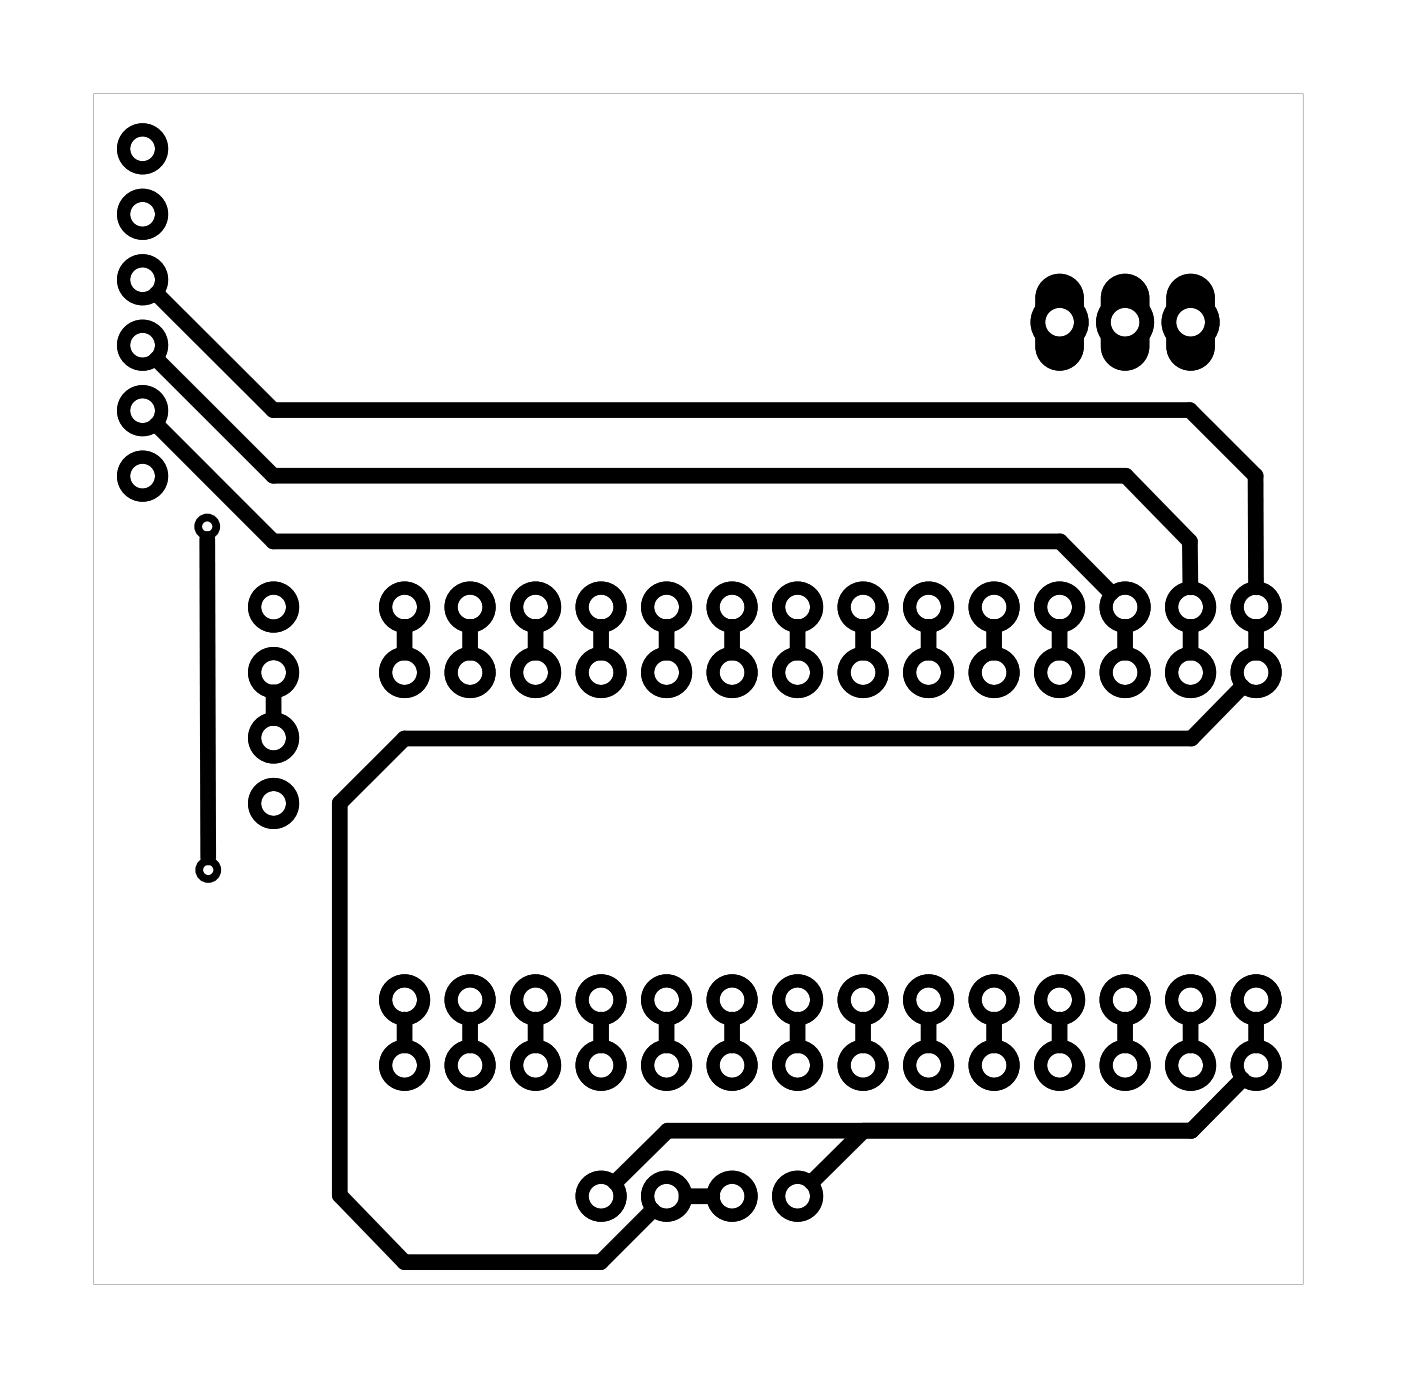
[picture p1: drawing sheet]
<svg xmlns="http://www.w3.org/2000/svg" width="54mm" height="54mm" viewBox="0 0 54 54" stroke-linecap="round" stroke-linejoin="round" font-family="sans-serif">
<g fill="#000">
<path d="M3.6 3.6h46.9v46.2h-46.9zM3.6 3.6v46.2h46.9v-46.2z"/>
<path d="M40.4 10.9a.94 .94 0 0 1 1-.2 .94 .94 0 0 1 .6 .9v1.8a.94 .94 0 0 1-.9 1 .94 .94 0 0 1-1-1v-1.8l.1-.4zM40.5 12.5a.56 .56 0 0 0 1.1 0 .56 .56 0 0 0-1.1 0z"/>
<path d="M40.4 10.9a.94 .94 0 0 1 1-.2 .94 .94 0 0 1 .6 .9v1.8a.94 .94 0 0 1-.9 1 .94 .94 0 0 1-1-1v-1.8l.1-.4zM40.5 12.5a.56 .56 0 0 0 1.1 0 .56 .56 0 0 0-1.1 0z"/>
<path d="M43 10.9a.94 .94 0 0 1 1-.2 .94 .94 0 0 1 .6 .9v1.8a.94 .94 0 0 1-1 1 .94 .94 0 0 1-.9-1v-1.8l.1-.4zM43.1 12.5a.56 .56 0 0 0 1.1 0 .56 .56 0 0 0-1.1 0z"/>
<path d="M43 10.9a.94 .94 0 0 1 1-.2 .94 .94 0 0 1 .6 .9v1.8a.94 .94 0 0 1-1 1 .94 .94 0 0 1-.9-1v-1.8l.1-.4zM43.1 12.5a.56 .56 0 0 0 1.1 0 .56 .56 0 0 0-1.1 0z"/>
<path d="M45.5 10.9a.94 .94 0 0 1 1-.2 .94 .94 0 0 1 .6 .9v1.8a.94 .94 0 0 1-.9 1 .94 .94 0 0 1-1-1v-1.8l.1-.4zM45.6 12.5a.56 .56 0 0 0 1.1 0 .56 .56 0 0 0-1.1 0z"/>
<path d="M45.5 10.9a.94 .94 0 0 1 1-.2 .94 .94 0 0 1 .6 .9v1.8a.94 .94 0 0 1-.9 1 .94 .94 0 0 1-1-1v-1.8l.1-.4zM45.6 12.5a.56 .56 0 0 0 1.1 0 .56 .56 0 0 0-1.1 0z"/>
</g>
<g fill="none" stroke="#000" stroke-width=".51">
<circle cx="5.5" cy="15.9" r=".74"/>
<circle cx="5.5" cy="18.5" r=".74"/>
<circle cx="5.5" cy="10.9" r=".74"/>
<circle cx="5.5" cy="13.4" r=".74"/>
<circle cx="5.5" cy="5.8" r=".74"/>
<circle cx="5.5" cy="8.3" r=".74"/>
<circle cx="10.6" cy="28.6" r=".74"/>
<circle cx="10.6" cy="31.2" r=".74"/>
<circle cx="10.6" cy="26.1" r=".74"/>
<circle cx="10.6" cy="23.6" r=".74"/>
<circle cx="15.7" cy="38.8" r=".74"/>
<circle cx="15.7" cy="26.1" r=".74"/>
<circle cx="15.7" cy="23.6" r=".74"/>
<circle cx="18.2" cy="26.1" r=".74"/>
<circle cx="18.2" cy="38.8" r=".74"/>
<circle cx="18.2" cy="23.6" r=".74"/>
<circle cx="20.8" cy="38.8" r=".74"/>
<circle cx="20.8" cy="26.1" r=".74"/>
<circle cx="20.8" cy="23.6" r=".74"/>
<circle cx="23.3" cy="23.6" r=".74"/>
<circle cx="23.3" cy="26.1" r=".74"/>
<circle cx="23.3" cy="38.8" r=".74"/>
<circle cx="25.8" cy="26.1" r=".74"/>
<circle cx="25.8" cy="38.8" r=".74"/>
<circle cx="25.8" cy="23.6" r=".74"/>
<circle cx="28.4" cy="23.6" r=".74"/>
<circle cx="28.4" cy="26.1" r=".74"/>
<circle cx="28.4" cy="38.8" r=".74"/>
<circle cx="30.9" cy="38.8" r=".74"/>
<circle cx="30.9" cy="23.6" r=".74"/>
<circle cx="30.9" cy="26.1" r=".74"/>
<circle cx="33.5" cy="23.6" r=".74"/>
<circle cx="33.5" cy="38.8" r=".74"/>
<circle cx="33.5" cy="26.1" r=".74"/>
<circle cx="36" cy="26.1" r=".74"/>
<circle cx="36" cy="38.8" r=".74"/>
<circle cx="36" cy="23.6" r=".74"/>
<circle cx="38.5" cy="26.1" r=".74"/>
<circle cx="38.5" cy="38.8" r=".74"/>
<circle cx="38.5" cy="23.6" r=".74"/>
<circle cx="41.1" cy="26.1" r=".74"/>
<circle cx="41.1" cy="38.8" r=".74"/>
<circle cx="41.1" cy="23.6" r=".74"/>
<circle cx="43.6" cy="23.6" r=".74"/>
<circle cx="43.6" cy="38.8" r=".74"/>
<circle cx="43.6" cy="26.1" r=".74"/>
<circle cx="46.2" cy="26.1" r=".74"/>
<circle cx="46.2" cy="38.8" r=".74"/>
<circle cx="46.2" cy="23.6" r=".74"/>
<circle cx="48.7" cy="26.1" r=".74"/>
<circle cx="48.7" cy="38.8" r=".74"/>
<circle cx="48.7" cy="23.6" r=".74"/>
<circle cx="15.7" cy="41.3" r=".74"/>
<circle cx="18.2" cy="41.3" r=".74"/>
<circle cx="20.8" cy="41.3" r=".74"/>
<circle cx="23.3" cy="41.3" r=".74"/>
<circle cx="23.3" cy="46.4" r=".74"/>
<circle cx="25.8" cy="41.3" r=".74"/>
<circle cx="25.8" cy="46.4" r=".74"/>
<circle cx="28.4" cy="41.3" r=".74"/>
<circle cx="28.4" cy="46.4" r=".74"/>
<circle cx="30.9" cy="41.3" r=".74"/>
<circle cx="30.9" cy="46.4" r=".74"/>
<circle cx="33.5" cy="41.3" r=".74"/>
<circle cx="36" cy="41.3" r=".74"/>
<circle cx="38.5" cy="41.3" r=".74"/>
<circle cx="41.1" cy="41.3" r=".74"/>
<circle cx="43.6" cy="41.3" r=".74"/>
<circle cx="46.2" cy="41.3" r=".74"/>
<circle cx="48.7" cy="41.3" r=".74"/>
</g>
<g fill="none" stroke="#000" stroke-width=".2">
<circle cx="41.1" cy="12.5" r="1.03"/>
<circle cx="43.6" cy="12.5" r="1.03"/>
<circle cx="46.2" cy="12.5" r="1.03"/>
</g>
<g fill="none" stroke="#000" stroke-width=".3">
<circle cx="8" cy="20.4" r=".35"/>
<circle cx="8.1" cy="33.8" r=".35"/>
</g>
<g fill="none" stroke="#000" stroke-width=".61">
<path d="M6.1 16.5l4.5 4.5h30.5l2 2M6.1 13.9l4.5 4.6h33.1l2.4 2.5 .1 1.8M6.1 11.4l4.5 4.5h35.5l2.6 2.6v4.3M8 20.9l.1 12.4M10.6 26.9v1M15.7 24.3v1M15.7 39.6v1M18.2 24.3v1M18.2 39.6v1M20.8 24.3v1M20.8 39.6v1M23.3 24.3v1"/>
<path d="M23.3 39.6v1M25.8 24.3v1M25.8 39.6v1M28.4 24.3v1M28.4 39.6v1M30.9 24.3v1M30.9 39.6v1M33.5 24.3v1M33.5 39.6v1M36 24.3v1M36 39.6v1M38.5 24.3v1"/>
<path d="M38.5 39.6v1M41.1 24.3v1M41.1 39.6v1M43.6 24.3v1M43.6 39.6v1M46.2 24.3v1M46.2 39.6v1M48.2 26.6l-2 2.1h-30.5l-2.5 2.5v15.2l2.5 2.6h7.6l2-2M48.7 24.3v1M48.7 39.6v1M26.6 46.4h1M33.5 43.9l-2 2"/>
<path d="M48.2 41.9l-2 2h-20.3l-2 2"/>
</g>
</svg>
